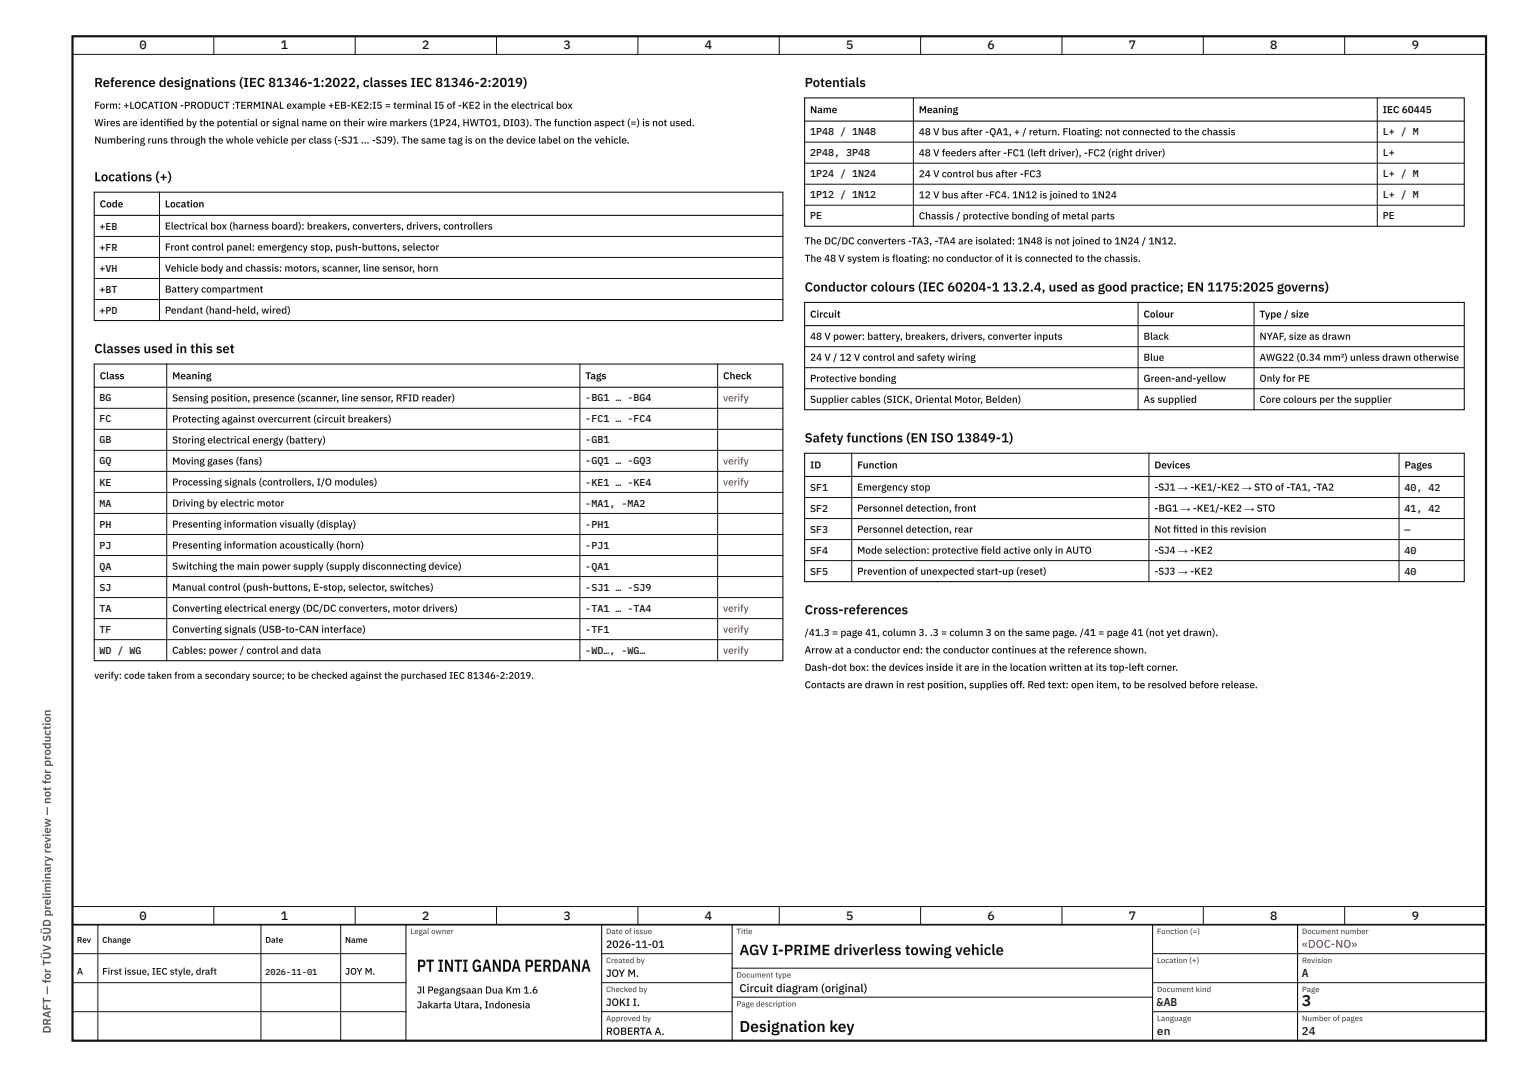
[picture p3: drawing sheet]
<svg xmlns="http://www.w3.org/2000/svg" width="420mm" height="297mm" viewBox="0 0 420 297" stroke-linecap="round" stroke-linejoin="round" font-family="sans-serif">
<defs><g id="words">
<text font-size="4.8" fill="#111" x="115" y="268">PT INTI GANDA PERDANA</text>
<g font-size="4.3" fill="#111">
<text x="359.2" y="277.4">3</text>
<text x="204" y="284.6">Designation key</text>
</g>
<text font-size="4.1" fill="#111" x="204" y="263.4">AGV I-PRIME driverless towing vehicle</text>
<g font-size="3.6" fill="#111">
<text x="26" y="24">Reference designations (IEC 81346-1:2022, classes IEC 81346-2:2019)</text>
<text x="222" y="24">Potentials</text>
<text x="26" y="50">Locations (+)</text>
<text x="222" y="80.4">Conductor colours (IEC 60204-1</text>
<text x="276.6" y="80.4">13.2.4, used as good practice; EN 1175:2025 governs)</text>
<text x="26" y="97.4">Classes used in this set</text>
<text x="222" y="122">Safety functions (EN ISO 13849-1)</text>
<text x="222" y="169.4">Cross-references</text>
</g>
<g font-size="3.4" fill="#111">
<text x="38.5" y="13.6">0</text>
<text x="77.5" y="13.6">1</text>
<text x="116.5" y="13.6">2</text>
<text x="155.5" y="13.6">3</text>
<text x="194.5" y="13.6">4</text>
<text x="233.5" y="13.6">5</text>
<text x="272.5" y="13.6">6</text>
<text x="311.5" y="13.6">7</text>
<text x="350.5" y="13.6">8</text>
<text x="389.5" y="13.6">9</text>
<text x="38.5" y="253.6">0</text>
<text x="77.5" y="253.6">1</text>
<text x="116.5" y="253.6">2</text>
<text x="155.5" y="253.6">3</text>
<text x="194.5" y="253.6">4</text>
<text x="233.5" y="253.6">5</text>
<text x="272.5" y="253.6">6</text>
<text x="311.5" y="253.6">7</text>
<text x="350.5" y="253.6">8</text>
<text x="389.5" y="253.6">9</text>
</g>
<text font-size="3.1" fill="#c0392b" x="359.2" y="261.4">«DOC-NO»</text>
<g font-size="3.1" fill="#111">
<text x="359.2" y="269.4">A</text>
<text x="204" y="273.6">Circuit diagram (original)</text>
<text x="319.2" y="277.4">&amp;AB</text>
<text x="319.2" y="285.4">en</text>
<text x="359.2" y="285.4">24</text>
</g>
<text font-size="3.1" fill="#555" x="14" y="285" transform="rotate(-90 14 285)">DRAFT — for TÜV SÜD preliminary review — not for production</text>
<g font-size="2.9" fill="#111">
<text x="167.2" y="261.4">2026-11-01</text>
<text x="167.2" y="269.4">JOY M.</text>
<text x="167.2" y="277.4">JOKI I.</text>
<text x="167.2" y="285.4">ROBERTA A.</text>
</g>
<g font-size="2.8" fill="#111">
<text x="26" y="30">Form: +LOCATION -PRODUCT :TERMINAL example +EB-KE2:I5 = terminal I5 of -KE2 in the electrical box</text>
<text x="26" y="34.8">Wires are identifed by the potential or signal name on their wire markers (1P24, HWTO1, DI03). The function aspect (=) is not used.</text>
<text x="45.9" y="34.8">i</text>
<text x="223.5" y="31.2">Name</text>
<text x="253.5" y="31.2">Meaning</text>
<text x="381.5" y="31.2">IEC 60445</text>
<text x="26" y="39.6">Numbering runs through the whole vehicle per class (-SJ1 … -SJ9). The same tag is on the device label on the vehicle.</text>
<text x="223.5" y="37.3">1P48 / 1N48</text>
<text x="253.5" y="37.3">48 V bus after -QA1, + / return. Floating: not connected to the chassis</text>
<text x="381.5" y="37.3">L+ / M</text>
<text x="223.5" y="43.1">2P48, 3P48</text>
<text x="253.5" y="43.1">48 V feeders after -FC1 (left driver), -FC2 (right driver)</text>
<text x="381.5" y="43.1">L+</text>
<text x="223.5" y="48.9">1P24 / 1N24</text>
<text x="253.5" y="48.9">24 V control bus after -FC3</text>
<text x="381.5" y="48.9">L+ / M</text>
<text x="27.5" y="57.2">Code</text>
<text x="45.5" y="57.2">Location</text>
<text x="223.5" y="54.7">1P12 / 1N12</text>
<text x="253.5" y="54.7">12 V bus after -FC4. 1N12 is joined to 1N24</text>
<text x="381.5" y="54.7">L+ / M</text>
<text x="27.5" y="63.3">+EB</text>
<text x="45.5" y="63.3">Electrical box (harness board): breakers, converters, drivers, controllers</text>
<text x="223.5" y="60.5">PE</text>
<text x="253.5" y="60.5">Chassis / protective bonding of metal parts</text>
<text x="381.5" y="60.5">PE</text>
<text x="27.5" y="69.1">+FR</text>
<text x="45.5" y="69.1">Front control panel: emergency stop, push-buttons, selector</text>
<text x="222" y="67.4">The DC/DC converters -TA3, -TA4 are isolated: 1N48 is not joined to 1N24 / 1N12.</text>
<text x="27.5" y="74.9">+VH</text>
<text x="45.5" y="74.9">Vehicle body and chassis: motors, scanner, line sensor, horn</text>
<text x="222" y="72.2">The 48 V system is floating: no conductor of it is connected to the chassis.</text>
<text x="27.5" y="80.7">+BT</text>
<text x="45.5" y="80.7">Battery compartment</text>
<text x="27.5" y="86.5">+PD</text>
<text x="45.5" y="86.5">Pendant (hand-held, wired)</text>
<text x="223.5" y="87.6">Circuit</text>
<text x="315.5" y="87.6">Colour</text>
<text x="347.5" y="87.6">Type / size</text>
<text x="223.5" y="93.7">48 V power: battery, breakers, drivers, converter inputs</text>
<text x="315.5" y="93.7">Black</text>
<text x="347.5" y="93.7">NYAF, size as drawn</text>
<text x="223.5" y="99.5">24 V / 12 V control and safety wiring</text>
<text x="315.5" y="99.5">Blue</text>
<text x="347.5" y="99.5">AWG22 (0.34 mm²) unless drawn otherwise</text>
<text x="27.5" y="104.6">Class</text>
<text x="47.5" y="104.6">Meaning</text>
<text x="161.5" y="104.6">Tags</text>
<text x="199.5" y="104.6">Check</text>
<text x="223.5" y="105.3">Protective bonding</text>
<text x="315.5" y="105.3">Green-and-yellow</text>
<text x="347.5" y="105.3">Only for PE</text>
<text x="27.5" y="110.7">BG</text>
<text x="47.5" y="110.7">Sensing position, presence (scanner, line sensor, RFID reader)</text>
<text x="161.5" y="110.7">-BG1 … -BG4</text>
<text x="223.5" y="111.1">Supplier cables (SICK, Oriental Motor, Belden)</text>
<text x="315.5" y="111.1">As supplied</text>
<text x="347.5" y="111.1">Core colours per the supplier</text>
<text x="27.5" y="116.5">FC</text>
<text x="47.5" y="116.5">Protecting against overcurrent (circuit breakers)</text>
<text x="161.5" y="116.5">-FC1 … -FC4</text>
<text x="27.5" y="122.3">GB</text>
<text x="47.5" y="122.3">Storing electrical energy (battery)</text>
<text x="161.5" y="122.3">-GB1</text>
<text x="27.5" y="128.1">GQ</text>
<text x="47.5" y="128.1">Moving gases (fans)</text>
<text x="161.5" y="128.1">-GQ1 … -GQ3</text>
<text x="223.5" y="129.2">ID</text>
<text x="236.5" y="129.2">Function</text>
<text x="318.5" y="129.2">Devices</text>
<text x="387.5" y="129.2">Pages</text>
<text x="27.5" y="133.9">KE</text>
<text x="47.5" y="133.9">Processing signals (controllers, I/O modules)</text>
<text x="161.5" y="133.9">-KE1 … -KE4</text>
<text x="223.5" y="135.3">SF1</text>
<text x="236.5" y="135.3">Emergency stop</text>
<text x="318.5" y="135.3">-SJ1 → -KE1/-KE2 → STO of -TA1, -TA2</text>
<text x="387.5" y="135.3">40, 42</text>
<text x="27.5" y="139.7">MA</text>
<text x="47.5" y="139.7">Driving by electric motor</text>
<text x="161.5" y="139.7">-MA1, -MA2</text>
<text x="223.5" y="141.1">SF2</text>
<text x="236.5" y="141.1">Personnel detection, front</text>
<text x="318.5" y="141.1">-BG1 → -KE1/-KE2 → STO</text>
<text x="387.5" y="141.1">41, 42</text>
<text x="27.5" y="145.5">PH</text>
<text x="47.5" y="145.5">Presenting information visually (display)</text>
<text x="161.5" y="145.5">-PH1</text>
<text x="223.5" y="146.9">SF3</text>
<text x="236.5" y="146.9">Personnel detection, rear</text>
<text x="318.5" y="146.9">Not ftted in this revision</text>
<text x="323.7" y="146.9">i</text>
<text x="387.5" y="146.9">—</text>
<text x="27.5" y="151.3">PJ</text>
<text x="47.5" y="151.3">Presenting information acoustically (horn)</text>
<text x="161.5" y="151.3">-PJ1</text>
<text x="223.5" y="152.7">SF4</text>
<text x="236.5" y="152.7">Mode selection: protective feld active only in AUTO</text>
<text x="270.6" y="152.7">i</text>
<text x="318.5" y="152.7">-SJ4 → -KE2</text>
<text x="387.5" y="152.7">40</text>
<text x="27.5" y="157.1">QA</text>
<text x="47.5" y="157.1">Switching the main power supply (supply disconnecting device)</text>
<text x="161.5" y="157.1">-QA1</text>
<text x="223.5" y="158.5">SF5</text>
<text x="236.5" y="158.5">Prevention of unexpected start-up (reset)</text>
<text x="318.5" y="158.5">-SJ3 → -KE2</text>
<text x="387.5" y="158.5">40</text>
<text x="27.5" y="162.9">SJ</text>
<text x="47.5" y="162.9">Manual control (push-buttons, E-stop, selector, switches)</text>
<text x="161.5" y="162.9">-SJ1 … -SJ9</text>
<text x="27.5" y="168.7">TA</text>
<text x="47.5" y="168.7">Converting electrical energy (DC/DC converters, motor drivers)</text>
<text x="161.5" y="168.7">-TA1 … -TA4</text>
<text x="27.5" y="174.5">TF</text>
<text x="47.5" y="174.5">Converting signals (USB-to-CAN interface)</text>
<text x="161.5" y="174.5">-TF1</text>
<text x="222" y="175.4">/41.3 = page 41, column 3. .3 = column 3 on the same page. /41 = page 41 (not yet drawn).</text>
<text x="27.5" y="180.3">WD / WG</text>
<text x="47.5" y="180.3">Cables: power / control and data</text>
<text x="161.5" y="180.3">-WD…, -WG…</text>
<text x="222" y="180.2">Arrow at a conductor end: the conductor continues at the reference shown.</text>
<text x="222" y="185">Dash-dot box: the devices inside it are in the location written at its top-left corner.</text>
<text x="222" y="189.8">Contacts are drawn in rest position, supplies off. Red text: open item, to be resolved before release.</text>
<text x="115" y="274">Jl Pegangsaan Dua Km 1.6</text>
<text x="115" y="278.1">Jakarta Utara, Indonesia</text>
</g>
<g font-size="2.8" fill="#c0392b">
<text x="199.5" y="110.7">verify</text>
<text x="199.5" y="128.1">verify</text>
<text x="199.5" y="133.9">verify</text>
<text x="199.5" y="168.7">verify</text>
<text x="199.5" y="174.5">verify</text>
<text x="199.5" y="180.3">verify</text>
</g>
<g font-size="2.6" fill="#111">
<text x="26" y="187.2">verify: code taken from a secondary source; to be checked against the purchased IEC 81346-2:2019.</text>
<text x="21.2" y="268.8">A</text>
<text x="28.2" y="268.8">First issue, IEC style, draft</text>
<text x="95.2" y="268.8">JOY M.</text>
</g>
<text font-size="2.4" fill="#111" x="73.2" y="268.8">2026-11-01</text>
<g font-size="2.3" fill="#111">
<text x="21.2" y="260">Rev</text>
<text x="28.2" y="260">Change</text>
<text x="73.2" y="260">Date</text>
<text x="95.2" y="260">Name</text>
</g>
<g font-size="2.2" fill="#555">
<text x="113.2" y="257.6">Legal owner</text>
<text x="167.2" y="257.6">Date of issue</text>
<text x="203.2" y="257.6">Title</text>
<text x="319.2" y="257.6">Function (=)</text>
<text x="359.2" y="257.6">Document number</text>
<text x="167.2" y="265.6">Created by</text>
<text x="203.2" y="269.6">Document type</text>
<text x="319.2" y="265.6">Location (+)</text>
<text x="359.2" y="265.6">Revision</text>
<text x="167.2" y="273.6">Checked by</text>
<text x="319.2" y="273.6">Document kind</text>
<text x="359.2" y="273.6">Page</text>
<text x="167.2" y="281.6">Approved by</text>
<text x="203.2" y="277.6">Page description</text>
<text x="319.2" y="281.6">Language</text>
<text x="359.2" y="281.6">Number of pages</text>
</g>
</g></defs>
<path d="M20 10h390v277h-390z" fill="none" stroke="#111" stroke-width=".6"/>
<g fill="none" stroke="#111" stroke-width=".28">
<path d="M20 15h390M59 10v5M98 10v5M137 10v5M176 10v5M215 10v5M254 10v5M293 10v5M332 10v5M371 10v5M222 39.2h182M252 27v35.4"/>
<path d="M380 27v35.4M44 53v35.4M222 45h182M222 50.8h182M222 56.6h182M26 65.2h190M26 71h190M26 76.8h190M26 82.6h190M222 95.6h182M314 83.4v29.6M346 83.4v29.6"/>
<path d="M26 112.6h190M26 118.4h190M46 100.4v81.8M160 100.4v81.8M198 100.4v81.8M222 101.4h182M222 107.2h182M26 124.2h190M26 130h190M26 135.8h190M222 137.2h182M235 125v35.4"/>
<path d="M317 125v35.4M386 125v35.4M26 141.6h190M26 147.4h190M26 153.2h190M26 159h190M222 143h182M222 148.8h182M222 154.6h182M26 164.8h190M26 170.6h190M26 176.4h190"/>
<path d="M20 250h390M20 255h390M27 255v32M59 250v5M72 255v32M94 255v32M98 250v5M137 250v5M176 250v5M215 250v5M254 250v5M293 250v5"/>
<path d="M332 250v5M371 250v5M20 263h92M20 271h92M20 279h92M166 263h36M166 271h36M166 279h36M202 267h116M202 275h116M318 263h92M318 271h92"/>
<path d="M318 279h92"/>
</g>
<path d="M20 255h390" fill="none" stroke="#111" stroke-width=".45"/>
<g fill="none" stroke="#111" stroke-width=".3">
<path d="M222 27h182v35.4h-182zM222 33.4h182M26 53h190v35.4h-190zM26 59.4h190M222 83.4h182v29.6h-182zM222 89.8h182M26 100.4h190v81.8h-190zM26 106.8h190M222 125h182v35.4h-182zM222 131.4h182M112 255v32M166 255v32"/>
<path d="M202 255v32M318 255v32M358 255v32"/>
</g>
<use href="#words"/>
</svg>
